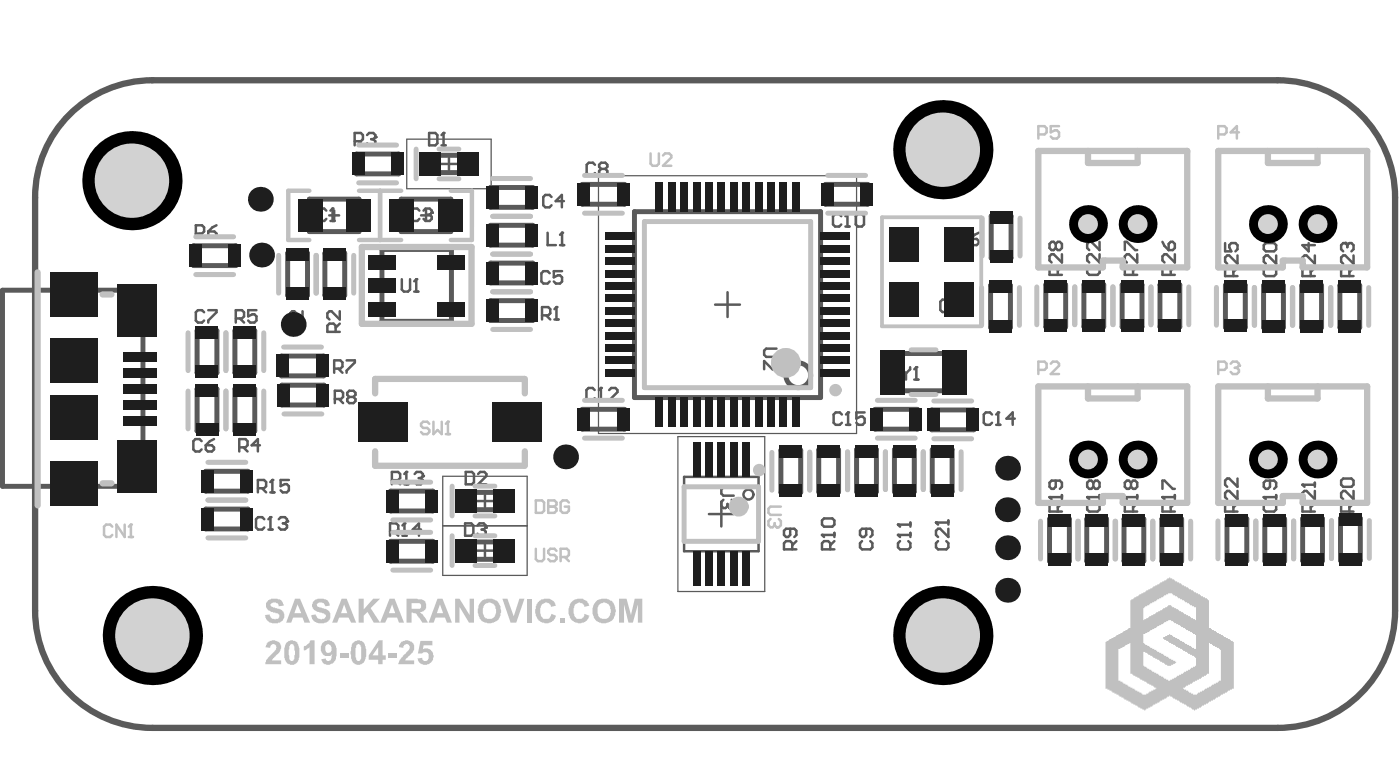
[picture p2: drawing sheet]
<svg xmlns="http://www.w3.org/2000/svg" width="188mm" height="105mm" viewBox="0 0 188 105" stroke-linecap="round" stroke-linejoin="round" font-family="sans-serif">
<g fill="none" stroke="#5a5a5a" stroke-width=".33">
<path d="M59 22h2.3M60.2 20.8v2.3M97.5 39.2v3.3M95.9 40.8h3.3M103.8 48.4l.3 .2v.6l-.3 .3h-.3l-1.1-1.1v1.1M104.1 46.7h-1.4l-.3 .3v.5l.3 .3h1.4M63.8 73.8h2.4M63.8 67.1h2.4M65 66v2.3M65 72.6v2.3M91.7 63.9h10v10h-10zM95 68.9h3.4"/>
<path d="M96.7 67.2v3.3M150.8 66.6h1.6M151.9 68.5v-.8l-.3-.3h-.5l-.3 .3v.8h1.6M152.4 67.4l-.5 .6M152.4 66.3v.6"/>
</g>
<path d="M54.5 18.6h11.3v6.7h-11.3zM80.2 23.5h34.6v34.6h-34.6zM90.9 58.5h11.6v20.8h-11.6zM59.4 63.8h11.3v13.3h-11.3zM59.4 70.5h11.3" fill="none" stroke="#5a5a5a" stroke-width=".17"/>
<g fill="none" stroke="#5a5a5a" stroke-width=".66">
<path d="M.3 38.9h18.9v26.3h-18.9zM26 32.9h5.6v2.7h-5.6zM38.6 33.9h2.6v5.7h-2.6zM41.5 26.7h6.6v4.3h-6.6zM43.6 33.9h2.6v5.7h-2.6zM47.8 20.6h5.6v2.7h-5.6zM51.2 33.4h9.3v9.7h-9.3zM53.8 26.7h6.6v4.3h-6.6zM57.5 20.8h5.3v2.3h-5.3zM58.4 20.8v2.3M65.8 25.1h5.6v2.7h-5.6zM65.8 30.2h5.6v2.6h-5.6z"/>
<path d="M65.8 35.3h5.6v2.6h-5.6zM78.1 24.7h5.6v2.7h-5.6zM85.1 28.4h24.9v24.9h-24.9zM110.7 24.7h5.6v2.7h-5.6zM132.8 38.2h2.7v5.7h-2.7zM132.9 28.9h2.6v5.7h-2.6zM140.2 38.2h2.7v5.6h-2.7zM145.3 38.1h2.7v5.7h-2.7zM150.4 38.2h2.7v5.6h-2.7zM155.5 38.2h2.7v5.6h-2.7zM164.3 38.2h2.6v5.7h-2.6zM169.4 38.2h2.7v5.7h-2.7z"/>
<path d="M174.5 38.2h2.7v5.7h-2.7zM179.6 38.2h2.7v5.7h-2.7zM26.4 52.1h2.7v5.7h-2.7zM26.4 44.3h2.7v5.6h-2.7zM31.5 52.1h2.7v5.7h-2.7zM31.5 44.3h2.7v5.6h-2.7zM37.7 47.7h5.7v2.7h-5.7zM37.8 51.6h5.6v2.7h-5.6zM65.8 40.3h5.6v2.6h-5.6zM78.1 54.8h5.6v2.7h-5.6zM117.3 54.8h5.7v2.7h-5.7zM118.5 47.4h10.6v5h-10.6z"/>
<path d="M124.9 54.9h5.6v2.7h-5.6zM27.6 63.1h5.6v2.7h-5.6zM27.6 68.2h5.6v2.7h-5.6zM52.4 65.8h5.6v2.7h-5.6zM52.4 72.5h5.6v2.7h-5.6zM62.3 66h5.4v2.3h-5.4zM62.3 72.6h5.4v2.3h-5.4zM63.2 66v2.3M63.2 72.6v2.3M104.7 60.3h2.6v5.7h-2.6zM109.8 60.3h2.6v5.6h-2.6zM114.8 60.2h2.7v5.7h-2.7z"/>
<path d="M119.9 60.2h2.7v5.7h-2.7zM125 60.2h2.6v5.7h-2.6zM140.7 69.5h2.7v5.7h-2.7zM145.7 69.5h2.6v5.7h-2.6zM150.7 69.5h2.6v5.7h-2.6zM155.7 69.5h2.7v5.7h-2.7zM164.5 69.5h2.6v5.7h-2.6zM169.6 69.5h2.6v5.7h-2.6zM174.6 69.5h2.7v5.6h-2.7zM179.7 69.5h2.7v5.6h-2.7z"/>
</g>
<circle cx="150.8" cy="66.6" r=".17" fill="#5a5a5a"/>
<path d="M150.8 33.5v-1.1h.3l1.1 1.1h.2M151.9 36.8v-.8l-.3-.3h-.5l-.3 .3v.8h1.6M152.4 34.1v1.1l-1.1-1.1h-.2l-.3 .2v.6l.3 .3M152.4 35.7l-.5 .6M150.8 66.6l.3 .3M151.6 64.7l-.3-.3h-.2l-.3 .3v.5l.3 .3h.2l.3-.3M151.6 64.7l.3-.3h.3l.2 .3v.5l-.2 .3h-.3l-.3-.3M151.6 64.7v.5M155.8 66.6h1.7M156.9 68.5v-.8l-.2-.3h-.6l-.3 .3v.8h1.7M157.5 67.4l-.6 .6M157.5 66.3v.6" fill="none" stroke="#5a5a5a" stroke-width=".33"/>
<circle cx="155.8" cy="66.6" r=".17" fill="#5a5a5a"/>
<g fill="none" stroke="#5a5a5a" stroke-width=".33">
<path d="M155.8 32.4l.3 .6 .6 .5M156.7 32.7l.2-.3h.3l.3 .3v.5l-.3 .3h-.5zM156.9 36.8v-.8l-.2-.3h-.6l-.3 .3v.8h1.7M157.5 34.1v1.1l-1.1-1.1h-.3l-.3 .2v.6l.3 .3M157.5 35.7l-.6 .6M164.2 32.6v1.1h.9l-.3-.6v-.3l.3-.2h.5l.3 .2v.6l-.3 .3M165.3 37v-.8l-.2-.3h-.6l-.3 .3v.8h1.7M165.9 34.2v1.1l-1.1-1.1h-.3l-.3 .3v.6l.3 .2M165.9 35.9l-.6 .5M155.8 66.6l.3 .3M155.8 65.5v-1.1h.3l1.1 1.1h.3M165.3 68.5v-.8l-.2-.3h-.6l-.3 .3v.8h1.7"/>
<path d="M165.9 64.1v1.1l-1.1-1.1h-.3l-.3 .3v.5l.3 .3M165.9 65.8v1.1l-1.1-1.1h-.3l-.3 .3v.5l.3 .3M165.9 67.4l-.6 .6M169.4 66.6h1.7M169.7 67.4l-.3 .3v.6l.3 .2h1.1l.3-.2v-.6l-.3-.3M171.1 66.3v.6"/>
</g>
<circle cx="169.4" cy="66.6" r=".17" fill="#5a5a5a"/>
<path d="M169.4 32.8l.3-.2h1.1l.3 .2v.6l-.3 .3h-1.1l-.3-.3zM169.7 35.9l-.3 .3v.5l.3 .3h1.1l.3-.3v-.5l-.3-.3M171.1 34.2v1.1l-1.1-1.1h-.3l-.3 .3v.6l.3 .2M98.1 67l.3 .2v.6l-.3 .3h-.3M98.4 65.3h-1.4l-.3 .3v.5l.3 .3h1.4M169.4 66.6l.3 .3M170.2 64.4v.8l-.2 .3h-.3l-.3-.3v-.5l.3-.3h1.1l.3 .3v.5l-.3 .3" fill="none" stroke="#5a5a5a" stroke-width=".33"/>
<circle cx="97.8" cy="68.1" r=".17" fill="#5a5a5a"/>
<path d="M97 67l-.3 .2v.6l.3 .3h.3l.2-.3M97.5 67.8l.3 .3M97.5 67.5v.3M110.2 71.7h1.7M111.3 73.6v-.8l-.3-.3h-.5l-.3 .3v.8h1.7M111.9 72.5l-.6 .6M111.9 71.4v.5" fill="none" stroke="#5a5a5a" stroke-width=".33"/>
<circle cx="110.2" cy="71.7" r=".17" fill="#5a5a5a"/>
<g fill="none" stroke="#5a5a5a" stroke-width=".33">
<path d="M26.3 31.3h.8l.3-.3v-.5l-.3-.3h-.8v1.6M26.8 31.3l.6 .5M27.9 31h.8l.3 .3v.3l-.3 .2h-.5l-.3-.2zM29 30.2l-.5 .3-.6 .5M27 59.1l-.2-.3h-.6l-.3 .3v1.1l.3 .3h.6l.2-.3M27.6 59.7h.8l.3 .2v.3l-.3 .3h-.5l-.3-.3zM28.7 58.8l-.6 .3-.5 .6M32.1 59.9h.8l.3-.2v-.6l-.3-.3h-.8v1.7M32.6 59.9l.6 .6M34.8 59.7h-1.1l.9-.9v1.7M52.3 71.2h.8l.3-.2v-.6l-.3-.3h-.8v1.7M52.8 71.2l.6 .6"/>
<path d="M53.9 71.8h.6M54.2 70.1v1.7M110.2 71.7l.3 .2M110.2 69.7l.3-.2h1.1l.3 .2v.6l-.3 .3h-1.1l-.3-.3zM115.6 72.5l-.3 .3v.5l.3 .3h1.1l.2-.3v-.5l-.2-.3M116.1 70.8v.9l-.3 .2h-.2l-.3-.2v-.6l.3-.3h1.1l.2 .3v.6l-.2 .2"/>
</g>
<circle cx="54.2" cy="70.1" r=".17" fill="#5a5a5a"/>
<path d="M52.5 64.3h.9l.2-.2v-.6l-.2-.3h-.9v1.7M53.1 64.3l.5 .6M54.2 64.9h.6M54.2 70.1l-.3 .3M54.5 63.2v1.7M56.4 71h-1.1l.9-.9v1.7" fill="none" stroke="#5a5a5a" stroke-width=".33"/>
<circle cx="54.5" cy="63.2" r=".17" fill="#5a5a5a"/>
<path d="M54.5 63.2l-.3 .3M55.6 63.5l.3-.3h.5l.3 .3v.3" fill="none" stroke="#5a5a5a" stroke-width=".33"/>
<circle cx="56.7" cy="63.8" r=".17" fill="#5a5a5a"/>
<path d="M53.9 37.4v1.4l.2 .3h.6l.3-.3v-1.4M55.5 39.1h.6M55.8 37.4v1.7M56.1 64.1h.3M56.4 64.1l.3 .2v.3l-.3 .3h-.5l-.3-.3M56.7 63.8l-.3 .3" fill="none" stroke="#5a5a5a" stroke-width=".33"/>
<circle cx="55.8" cy="37.4" r=".17" fill="#5a5a5a"/>
<path d="M57.5 17.8h.9l.2 .3v1.1l-.2 .3h-.9zM59.2 19.5h.5M59.5 17.8v1.7M55.8 37.4l-.3 .3" fill="none" stroke="#5a5a5a" stroke-width=".33"/>
<circle cx="59.5" cy="17.8" r=".17" fill="#5a5a5a"/>
<path d="M59.5 17.8l-.3 .3M79.7 52.3l-.3-.3h-.5l-.3 .3v1.1l.3 .2h.5l.3-.2M80.3 53.6h.5M80.6 52v1.6" fill="none" stroke="#5a5a5a" stroke-width=".33"/>
<circle cx="80.6" cy="52" r=".17" fill="#5a5a5a"/>
<path d="M112.8 29l-.3-.3h-.6l-.2 .3v1.1l.2 .3h.6l.3-.3M113.3 30.4h.6M113.6 28.7v1.7M80.6 52l-.3 .3M81.7 52.3l.2-.3h.6l.3 .3v.2l-1.1 1.1h1.1" fill="none" stroke="#5a5a5a" stroke-width=".33"/>
<circle cx="113.6" cy="28.7" r=".17" fill="#5a5a5a"/>
<g fill="none" stroke="#5a5a5a" stroke-width=".33">
<path d="M56.2 28.2l-.3-.3h-.5l-.3 .3v1.1l.3 .3h.5l.3-.3M56.8 28.2l.3-.3h.5l.3 .3v.3M113.6 28.7l-.3 .3M114.7 29l.3-.3h.5l.3 .3v1.1l-.3 .3h-.5l-.3-.3zM27.4 41.8l-.3-.2h-.6l-.2 .2v1.1l.2 .3h.6l.3-.3M27.9 41.6h1.1v.2l-1.1 1.1v.3M31.6 42.7h.8l.3-.3v-.6l-.3-.2h-.8v1.6M32.2 42.7l.5 .5M34.4 41.6h-1.1v.8l.5-.3h.3l.3 .3v.5l-.3 .3h-.6l-.2-.3M39.2 43.4l-.3 .2v.6l.3 .3h1.1l.3-.3v-.6l-.3-.2M40.6 41.7v1.1l-1.2-1.1h-.2l-.3 .3v.5l.3 .3M45 44.5v-.9l-.3-.2h-.5l-.3 .2v.9h1.6"/>
<path d="M45.5 41.7v1.1l-1.1-1.1h-.2l-.3 .3v.5l.3 .3M45.5 43.4l-.5 .5"/>
</g>
<circle cx="57.9" cy="28.5" r=".17" fill="#5a5a5a"/>
<path d="M57.3 28.8h.3M57.6 28.8l.3 .3v.2l-.3 .3h-.5l-.3-.3M57.9 28.5l-.3 .3M79.8 22.1l-.3-.3h-.6l-.3 .3v1.1l.3 .3h.6l.3-.3M80.6 22.6l-.3-.2v-.3l.3-.3h.5l.3 .3v.3l-.3 .2M80.6 22.6l-.3 .3v.3l.3 .3h.5l.3-.3v-.3l-.3-.3M80.6 22.6h.5M112.9 55.5l-.3-.2h-.6l-.2 .2v1.1l.2 .3h.6l.3-.3M113.4 56.9h.6M113.7 55.3v1.6" fill="none" stroke="#5a5a5a" stroke-width=".33"/>
<circle cx="113.7" cy="55.3" r=".17" fill="#5a5a5a"/>
<path d="M113.7 55.3l-.3 .2M115.9 55.3h-1.1v.8l.6-.3h.2l.3 .3v.5l-.3 .3h-.5l-.3-.3M140.7 66.6h1.7M141.8 68.5v-.8l-.3-.3h-.5l-.3 .3v.8h1.7M142.4 67.4l-.6 .6M142.4 66.3v.6" fill="none" stroke="#5a5a5a" stroke-width=".33"/>
<circle cx="140.7" cy="66.6" r=".17" fill="#5a5a5a"/>
<path d="M140.7 66.6l.3 .3M141.5 64.4v.8l-.3 .3h-.2l-.3-.3v-.5l.3-.3h1.1l.3 .3v.5l-.3 .3M145.7 66.6h1.7M146 67.4l-.3 .3v.6l.3 .2h1.1l.3-.2v-.6l-.3-.3M147.4 66.3v.6" fill="none" stroke="#5a5a5a" stroke-width=".33"/>
<circle cx="145.7" cy="66.6" r=".17" fill="#5a5a5a"/>
<path d="M133 55.5l-.3-.2h-.5l-.3 .2v1.1l.3 .3h.5l.3-.3M133.5 56.9h.6M133.8 55.3v1.6M145.7 66.6l.3 .3M146.6 64.7l-.3-.3h-.3l-.3 .3v.5l.3 .3h.3l.3-.3M146.6 64.7l.2-.3h.3l.3 .3v.5l-.3 .3h-.3l-.2-.3M146.6 64.7v.5" fill="none" stroke="#5a5a5a" stroke-width=".33"/>
<circle cx="133.8" cy="55.3" r=".17" fill="#5a5a5a"/>
<g fill="none" stroke="#5a5a5a" stroke-width=".33">
<path d="M141.5 32.7l-.3-.3h-.2l-.3 .3v.5l.3 .3h.2l.3-.3M141.5 32.7l.3-.3h.3l.3 .3v.5l-.3 .3h-.3l-.3-.3M141.5 32.7v.5M141.8 36.8v-.8l-.3-.3h-.5l-.3 .3v.8h1.7M142.4 34.1v1.1l-1.2-1.1h-.2l-.3 .2v.6l.3 .3M142.4 35.7l-.6 .6M146 35.7l-.3 .3v.6l.3 .2h1.1l.3-.2v-.6l-.3-.3M147.4 34.1v1.1l-1.1-1.1h-.3l-.3 .2v.6l.3 .3M147.4 32.4v1.1l-1.1-1.1h-.3l-.3 .3v.5l.3 .3M133.8 55.3l-.3 .2M136 56.1h-1.1l.9-.8v1.6M174.6 64.9h1.7"/>
<path d="M175.7 68.5v-.8l-.3-.3h-.5l-.3 .3v.8h1.7M176.3 65.8v1.1l-1.1-1.1h-.3l-.3 .3v.5l.3 .3M176.3 67.4l-.6 .6M176.3 64.7v.5"/>
</g>
<circle cx="174.6" cy="64.9" r=".17" fill="#5a5a5a"/>
<g fill="none" stroke="#5a5a5a" stroke-width=".33">
<path d="M175.4 32.6v1.1l-.8-.9h1.7M175.7 37v-.8l-.3-.3h-.5l-.3 .3v.8h1.7M176.3 34.2v1.1l-1.1-1.1h-.3l-.3 .3v.6l.3 .2M176.3 35.9l-.6 .5M180.3 32.6h-.2l-.3 .2v.6l.3 .3M180.9 37v-.8l-.3-.3h-.5l-.3 .3v.8h1.6M181.4 34.2v1.1l-1.1-1.1h-.2l-.3 .3v.6l.3 .2M181.4 35.9l-.5 .5M174.6 64.9l.3 .3M179.8 64.4l.3-.3h1.1l.2 .3v.5l-.2 .3h-1.1l-.3-.3zM180.9 68.5v-.8l-.3-.3h-.5l-.3 .3v.8h1.6M181.4 65.8v1.1l-1.1-1.1h-.2l-.3 .3v.5l.3 .3"/>
<path d="M181.4 67.4l-.5 .6"/>
</g>
<circle cx="180.3" cy="32.6" r=".17" fill="#5a5a5a"/>
<path d="M180.3 32.6l.3 .2M180.6 32.8v.3M180.6 32.8l.3-.2h.3l.2 .2v.6l-.2 .3M105.9 70.8v.9l-.2 .2h-.3l-.3-.2v-.6l.3-.3h1.1l.3 .3v.6l-.3 .2M106.2 73.6v-.8l-.3-.3h-.5l-.3 .3v.8h1.7M106.8 72.5l-.6 .6M120.4 71.7h1.6M120.7 72.5l-.3 .3v.5l.3 .3h1.1l.2-.3v-.5l-.2-.3M122 71.4v.5" fill="none" stroke="#5a5a5a" stroke-width=".33"/>
<circle cx="120.4" cy="71.7" r=".17" fill="#5a5a5a"/>
<path d="M120.4 71.7l.3 .2M120.4 70.3h1.6M122 70v.6" fill="none" stroke="#5a5a5a" stroke-width=".33"/>
<circle cx="120.4" cy="70.3" r=".17" fill="#5a5a5a"/>
<path d="M120.4 70.3l.3 .3M125.5 70h1.6M125.8 72.5l-.3 .3v.5l.3 .3h1.1l.2-.3v-.5l-.2-.3M127.1 70.8v1.1l-1.1-1.1h-.2l-.3 .3v.6l.3 .2M127.1 69.7v.6" fill="none" stroke="#5a5a5a" stroke-width=".33"/>
<circle cx="125.5" cy="70" r=".17" fill="#5a5a5a"/>
<path d="M8 49.3l-.3-.3h-.5l-.3 .3v1.1l.3 .3h.5l.3-.3M9.6 49v1.7l-1.1-1.7v1.7M10.2 50.7h.6M10.5 49v1.7M125.5 70l.3 .3" fill="none" stroke="#5a5a5a" stroke-width=".33"/>
<circle cx="10.5" cy="49" r=".17" fill="#5a5a5a"/>
<path d="M10.5 49l-.3 .3M62.3 70.1h.9l.3 .3v1.1l-.3 .3h-.9zM64 70.4l.3-.3h.5l.3 .3v.3" fill="none" stroke="#5a5a5a" stroke-width=".33"/>
<circle cx="65.1" cy="70.7" r=".17" fill="#5a5a5a"/>
<g fill="none" stroke="#5a5a5a" stroke-width=".33">
<path d="M44.9 53.5h.8l.3-.3v-.6l-.3-.2h-.8v1.6M45.4 53.5l.6 .5M46.8 53.2l-.3-.3v-.3l.3-.2h.6l.3 .2v.3l-.3 .3M46.8 53.2l-.3 .3v.2l.3 .3h.6l.3-.3v-.2l-.3-.3M46.8 53.2h.6M120.9 49.2v.3l.6 .5M121.5 50v.9M122 49.2v.3l-.5 .5M122.6 50.9h.5M122.8 49.2v1.7M62.4 63.2h.9l.2 .3v1.1l-.2 .3h-.9zM64.1 63.5l.3-.3h.5l.3 .3v.3l-1.1 1.1h1.1"/>
<path d="M64.6 71h.2M64.8 71l.3 .2v.3l-.3 .3h-.5l-.3-.3M65.1 70.7l-.3 .3"/>
</g>
<circle cx="122.8" cy="49.2" r=".17" fill="#5a5a5a"/>
<path d="M73.4 31.2v1.6h1.1M73.7 36.6l-.3-.3h-.5l-.3 .3v1.1l.3 .3h.5l.3-.3M75.1 32.8h.5M75.3 36.3h-1.1v.9l.6-.3h.3l.2 .3v.5l-.2 .3h-.6l-.3-.3M75.3 31.2v1.6M122.8 49.2l-.2 .3" fill="none" stroke="#5a5a5a" stroke-width=".33"/>
<circle cx="75.3" cy="31.2" r=".17" fill="#5a5a5a"/>
<path d="M47.5 18.9h.9l.3-.3v-.5l-.3-.3h-.9v1.7M48.1 18.9l.6 .6M49.2 18.1l.3-.3h.5l.3 .3v.3M75.3 31.2l-.2 .3" fill="none" stroke="#5a5a5a" stroke-width=".33"/>
<circle cx="50.3" cy="18.4" r=".17" fill="#5a5a5a"/>
<path d="M49.8 18.6h.2M50 18.6l.3 .3v.3l-.3 .3h-.5l-.3-.3M50.3 18.4l-.3 .2M44.8 49.4h.8l.3-.3v-.5l-.3-.3h-.8v1.6M45.4 49.4l.5 .5M46.5 48.3h1.1v.3l-1.1 1.1v.2M72.7 42.3h.8l.3-.3v-.6l-.3-.3h-.8v1.7M73.2 42.3l.6 .5M74.3 42.8h.6M74.6 41.1v1.7" fill="none" stroke="#5a5a5a" stroke-width=".33"/>
<circle cx="74.6" cy="41.1" r=".17" fill="#5a5a5a"/>
<path d="M43.7 28.2l-.2-.3h-.6l-.3 .3v1.1l.3 .3h.6l.2-.3M44.3 29.6h.6M44.6 27.9v1.7M73.9 26.4l-.2-.3h-.6l-.3 .3v1.1l.3 .3h.6l.2-.3M75.6 26.9h-1.1l.8-.8v1.7M74.6 41.1l-.3 .3" fill="none" stroke="#5a5a5a" stroke-width=".33"/>
<circle cx="44.6" cy="27.9" r=".17" fill="#5a5a5a"/>
<path d="M44.6 27.9l-.3 .3M127.2 40.4l-.3-.3h-.6l-.2 .3v1.1l.2 .3h.6l.3-.3M127.7 41.8h.6M128 40.1v1.7" fill="none" stroke="#5a5a5a" stroke-width=".33"/>
<circle cx="128" cy="40.1" r=".17" fill="#5a5a5a"/>
<path d="M128 40.1l-.3 .3M129.1 40.1h1.1v.3l-1.1 1.1v.3M35.4 69.6l-.2-.3h-.6l-.3 .3v1.1l.3 .3h.6l.2-.3M36 71h.5M36.3 69.3v1.7" fill="none" stroke="#5a5a5a" stroke-width=".33"/>
<circle cx="36.3" cy="69.3" r=".17" fill="#5a5a5a"/>
<path d="M36.3 69.3l-.3 .3M37.4 69.6l.2-.3h.6l.3 .3v.2" fill="none" stroke="#5a5a5a" stroke-width=".33"/>
<circle cx="38.5" cy="69.8" r=".17" fill="#5a5a5a"/>
<path d="M34.6 65.4h.8l.3-.3v-.5l-.3-.3h-.8v1.7M35.1 65.4l.6 .6M36.2 66h.6M36.5 64.3v1.7M37.9 70.1h.3M38.2 70.1l.3 .3v.3l-.3 .3h-.6l-.2-.3M38.5 69.8l-.3 .3" fill="none" stroke="#5a5a5a" stroke-width=".33"/>
<circle cx="36.5" cy="64.3" r=".17" fill="#5a5a5a"/>
<path d="M128.2 31.5l-.3-.3h-.6l-.2 .3v1.1l.2 .2h.6l.3-.2M128.7 32.8h.6M129 31.2v1.6M36.5 64.3l-.3 .3M38.7 64.3h-1.1v.8l.6-.2h.2l.3 .2v.6l-.3 .3h-.5l-.3-.3" fill="none" stroke="#5a5a5a" stroke-width=".33"/>
<circle cx="129" cy="31.2" r=".17" fill="#5a5a5a"/>
<g fill="none" stroke="#5a5a5a" stroke-width=".33">
<path d="M44.1 28.9h1.4M44.8 28.2v1.3M56.4 28.9h1.4M57.1 28.2v1.3M129 31.2l-.3 .3M130.1 32h.8l.3 .3v.3l-.3 .2h-.5l-.3-.2zM131.2 31.2l-.5 .3-.6 .5"/>
<circle cx="100.3" cy="66.3" r=".66"/>
</g>
<circle cx="107" cy="50.3" r="1.66" fill="none" stroke="#5a5a5a" stroke-width=".66"/>
<path d="M9.3 15.4a15.7 15.7 0 0 1 11.1-4.6h150.9a15.7 15.7 0 0 1 15.7 15.6v55.4a15.7 15.7 0 0 1-15.7 15.7h-150.9a15.7 15.7 0 0 1-15.7-15.7v-55.4a15.6 15.6 0 0 1 4.6-11z" fill="none" stroke="#5a5a5a" stroke-width=".84"/>
<path d="M151.5 80.4h.2v-.1h.2l.2-.3h.2v-.1h.3l.1-.3h.3v-.1h.3v-.1h.2l.2-.3h.2v-.1h.3v-.2h.3l.1-.2 .5-.2v-.1h.3l.1-.3 .6-.1v-.1h.2l.2-.3h.2v-.1h.2v.1h.2v.1h.3l.1 .3h.3v.1l.5 .2 .2 .2h.2v.2l.6 .1 .1 .3 .5 .1 .2 .3h.2v.1h.3v.1h.3l.1 .3h.3v.1l.5 .2 .1 .2h.2v3.7h.2l.2 .3 .5 .1 .1 .3 .6 .1v.2h.2l.2 .2 .5 .2v.1h.3l.1 .3h.3v.1h.1v6.3l-.5 .1v.1h-.3l-.1 .3-.6 .1v.2h-.2l-.2 .2-.5 .2-.1 .2h-.3v.2h-.3v.1h-.2l-.2 .3h-.2v.1h-.3v.1h-.3l-.1 .3h-.3v.1h-.2v.2h-.3v.1h-.1v-.1h-.3v-.2h-.1v-.1h-.3v-.1h-.3l-.1-.3h-.3v-.1h-.2v-.2h-.3l-.1-.2h-.3v-.2l-.5-.1v-.1h-.2v-.2h-.2v-.1h-.2v.1h-.2l-.2 .3h-.2v.1h-.3v.2h-.3l-.1 .2h-.3v.2l-.5 .1-.1 .3h-.3v.1h-.3v.1h-.2v.2l-.3 .1v-.1h-.3v-.2h-.2v-.1h-.3l-.1-.3h-.3v-.1h-.3v-.1h-.2l-.2-.3-.5-.1v-.2h-.3l-.1-.2-.5-.2-.2-.2h-.2v-.2h-.3v-.1h-.3l-.1-.3-.5-.1v-.1h-.3v-6.3h.1v-.1h.3l.1-.3h.3v-.1h.3v-.2h.2l.2-.2 .5-.2v-.1h.3l.1-.3 .5-.1 .2-.3h.2zM153.3 81.5v1.6h.1v-.1h.3v-.2h.2l.2-.2h.2v-.2l.6-.1 .1-.3h.3v-.1l.5-.1 .1-.3 .6-.1 .1-.3h.4l.1 .3 .6 .1v.1h.2l.2 .3 .5 .1 .1 .3 .6 .1v.2h.2l.2 .2h.2v.2h.3v.1h.1v-1.7h-.2v-.2h-.3v-.1h-.3l-.1-.3-.5-.1-.2-.3h-.2v-.1h-.3v-.1h-.3l-.1-.3-.5-.1-.2-.3h-.5v.1h-.3v.2h-.2l-.2 .2h-.2v.2h-.3v.1h-.3l-.1 .3-.5 .1v.1h-.3l-.1 .3h-.3v.1h-.3v.2zM153.3 84.9v1.2l.2 .2v.1l.6 .1 .1 .3h.3v.1l.5 .2 .1 .2 .6 .2v.1h.2l.2 .3h.2v.1h.3l.1 .3h.3v.1h.3v.1h.2v.2h.2l-.2 .2h-.2v.2h-.3v.1h-.5v-.1h-.3l-.1-.3-.6-.1-.1-.3h-.3v-.1l-.5-.2-.1-.2-.6-.2-.1-.2-.5-.2v1.9h.1v.1h.3l.1 .3 .5 .1 .2 .3h.2v.1h.3v.2h.3l.1 .2 .5 .2 .2 .2h.2v.2h.3v.1h.3v-.1h.2v-.2h.3v-.1h.3l.1-.3h.3v-.1h.2v-.1h.3l.1-.3 .6-.1v-.2h.2l.2-.2h.2v-.2h.3v-.1h.1v-1.1h-.1l-.1-.2-.6-.2v-.1h-.2l-.2-.3-.5-.1-.1-.3-.6-.1v-.1h-.2l-.2-.3h-.2v-.1l-.6-.2-.1-.2h-.3v-.2h-.2v-.1h-.2v-.3h.3v-.1h.3v-.1h.2v-.2h.2v.2h.2v.1h.2v.1l.5 .2v.1h.3l.1 .3h.3v.1h.2l.2 .3 .5 .1v.1h.3l.1 .3h.3v.1h.2v-1.8h-.1v-.2h-.3l-.1-.2h-.3v-.2l-.5-.1-.1-.3-.6-.1-.1-.3h-.3v-.1h-.2v-.1h-.3l-.1-.3h-.3v-.1h-.4v.1h-.3v.1h-.2l-.2 .3h-.2v.1h-.3v.2h-.3l-.1 .2-.5 .2v.1h-.3l-.1 .3-.6 .1v.1zM162.1 86.1v4.2h-.3l-.1 .2-.6 .2-.1 .2-.5 .2v.1h-.3v.1h-.3l-.1 .3h-.3v.1h-.2v.2h-.3l-.1 .2h-.3l.1 .3 .6 .1 .1 .3 .5 .1v.2h.6l.1-.3h.3v-.1l.5-.2 .1-.2 .6-.2v-.1h.2l.2-.3 .5-.1v-.1h.3l.1-.3h.3v-4.1h-.2l-.1-.3h-.3v-.1h-.2v-.2h-.3l-.1-.2h-.3v-.2zM149.9 86.9v4.3h.3v.1h.3l.1 .3 .5 .1 .2 .3 .5 .1v.2h.3l.1 .2 .5 .2v.1h.3l.1 .3h.6v-.2h.2l.2-.2h.2v-.2h.3v-.1h.3l.1-.3h-.3l-.1-.2h-.3v-.2l-.5-.1-.1-.3h-.3v-.1l-.5-.1-.2-.3h-.2v-.1h-.3v-.2h-.3l-.1-.2h-.3v-4.2h-.1v.2h-.3v.1h-.2l-.2 .3h-.2v.1z" fill="#c0c0c0"/>
<g fill="none" stroke="#c0c0c0" stroke-width=".84">
<path d="M5 36.5v31.2M13.8 39.5h1.1M48.5 33.1h14.7v10.3h-14.7zM145.9 20.2v1.6h6.6v-1.6M148.2 34.9h.1M159.1 35.8h-8.6v-.9h-2.7v.9h-8.6v-15.6h20v15.6M170 20.2v1.6h6.6v-1.6M172.3 34.9h.1M183.3 35.8h-8.7v-.9h-2.6v.9h-8.7v-15.6h20v15.6M70.2 50.8h-19.9v1.9M70.4 50.8v1.9M145.9 51.8v1.6h6.6v-1.6"/>
<path d="M170 51.8v1.6h6.6v-1.6M13.8 64.8h1.1M50.3 60.5v1.9h19.9M70.4 60.5v1.9M148.2 66.5h.1M159.1 67.4h-8.6v-.9h-2.7v.9h-8.6v-15.6h20v15.6M172.3 66.5h.1M183.3 67.4h-8.7v-.9h-2.6v.9h-8.7v-15.6h20v15.6"/>
</g>
<g fill="none" stroke="#c0c0c0" stroke-width=".68">
<path d="M48.1 19.4h5.1M26.2 36.8h5.1M26.2 31.7h5.1M37.4 34.2v5.1M42.3 34.2v5.1M42.4 34.2v5.1M47.4 34.2v5.1M48.1 24.5h5.1M66.1 39.1h5M66.1 29h5M66.1 34h5M66.1 23.9h5"/>
<path d="M78.4 23.5h5M78.4 28.6h5M111 23.5h5M111 28.6h5M131.6 38.5v5.1M131.7 29.2v5.1M136.7 38.5v5.1M136.7 29.2v5.1M139 38.4v5.1M144.1 38.4v5.1M149.2 38.4v5.1M154.3 38.4v5.1"/>
<path d="M159.4 38.4v5.1M163.1 38.5v5.1M168.1 38.5v5.1M168.2 38.5v5.1M173.3 38.5v5.1M178.4 38.5v5.1M183.5 38.5v5.1M25.2 44.6v5.1M25.2 52.4v5.1M30.3 44.6v5.1M30.3 52.4v5.1M35.4 44.6v5.1"/>
<path d="M35.4 52.4v5.1M38 46.5h5.1M38.1 55.5h5M66.1 44.1h5M78.4 58.7h5M78.4 53.6h5M117.6 58.7h5.1M117.6 53.6h5.1M125.2 58.8h5.1M125.2 53.7h5.1M27.9 72.1h5M27.9 67h5"/>
<path d="M27.9 61.9h5M52.7 76.4h5M52.7 69.7h5M52.7 71.3h5M52.7 64.6h5M103.5 60.6v5.1M108.6 60.6l-.1 5.1M113.6 60.5v5.1M118.7 60.5v5.1M123.8 60.5v5.1M128.8 60.5v5.1M139.5 69.8v5.1"/>
<path d="M144.5 69.8v5.1M144.6 69.8v5.1M149.5 69.8v5.1M154.5 69.8v5.1M159.6 69.8v5.1M163.3 69.8v5.1M168.3 69.8v5.1M173.4 69.8v5.1M178.5 69.7v5.1M183.6 69.7v5.1"/>
</g>
<path d="M41.5 25.6h-2.9v6.6h2.9M48.1 32.2h5.7M48.1 25.6h5.7M51 25.6l-.1 6.6M60.4 25.6h2.9v6.6h-2.9" fill="none" stroke="#c0c0c0" stroke-width=".59"/>
<g fill="none" stroke="#c0c0c0" stroke-width=".66">
<path d="M55.8 20v4M58.9 20h2.6M58.9 24h2.6M86.4 29.7h22.3v22.2h-22.3zM122.1 52.9h3.4M122.1 46.9h3.4M60.6 65.1v4M60.6 71.8v4M63.7 69.1h2.6M63.7 71.8h2.6M63.7 65.1h2.6M63.7 75.8h2.6"/>
<path d="M91.7 65.2h10v7.3h-10z"/>
</g>
<path d="M118.2 29.1h13.3v14.6h-13.3z" fill="none" stroke="#c0c0c0" stroke-width=".51"/>
<path d="M15.1 70.6l-.3-.3h-.6l-.3 .3v1.1l.3 .2h.6l.3-.2M16.7 70.3v1.6l-1.1-1.6v1.6M17.3 71.9h.5M17.5 70.3v1.6" fill="none" stroke="#c0c0c0" stroke-width=".33"/>
<circle cx="17.5" cy="70.3" r=".17" fill="#c0c0c0"/>
<path d="M163.3 18h.8l.3-.3v-.5l-.3-.3h-.8v1.7M166.1 17.7h-1.1l.8-.8v1.7M87.2 20.6v1.3l.3 .3h.5l.3-.3v-1.3M88.9 20.8l.3-.2h.5l.3 .2v.3l-1.1 1.1h1.1M17.5 70.3l-.2 .3M104.4 69.5l.3 .3v.6l-.3 .2h-.3M104.7 67.9h-1.4l-.3 .3v.5l.3 .3h1.4" fill="none" stroke="#c0c0c0" stroke-width=".33"/>
<circle cx="104.1" cy="70.6" r=".17" fill="#c0c0c0"/>
<path d="M163.3 49.6h.8l.3-.3v-.6l-.3-.2h-.8v1.6M165 48.7l.3-.2h.5l.3 .2v.3M103.3 69.5l-.3 .3v.6l.3 .2h.3l.2-.2M103.8 70.4l.3 .2M103.8 70.1v.3" fill="none" stroke="#c0c0c0" stroke-width=".33"/>
<circle cx="166.1" cy="49" r=".17" fill="#c0c0c0"/>
<path d="M57.6 56.8l-.3-.3h-.6l-.3 .3v.3l.3 .2h.6l.3 .3v.3l-.3 .3h-.6l-.3-.3M58.1 56.5v1.7l.6-.6 .5 .6v-1.7M59.8 58.2h.5M60 56.5v1.7M165.5 49.3h.3M165.8 49.3l.3 .3v.2l-.3 .3h-.5l-.3-.3M166.1 49l-.3 .3" fill="none" stroke="#c0c0c0" stroke-width=".33"/>
<circle cx="60" cy="56.5" r=".17" fill="#c0c0c0"/>
<path d="M139.2 18h.8l.3-.3v-.5l-.3-.3h-.8v1.7M142 16.9h-1.1v.8l.5-.2h.3l.3 .2v.6l-.3 .3h-.6l-.2-.3M60 56.5l-.2 .3M139.2 49.6h.8l.3-.3v-.6l-.3-.2h-.8v1.6M140.9 48.7l.2-.2h.6l.3 .2v.3l-1.1 1.1h1.1M71.8 67.1h.9l.2 .2v1.1l-.2 .3h-.9zM71.8 73.5v1.4l.3 .3h.6l.2-.3v-1.4M73.5 67.1v1.6h.8l.3-.3v-.2l-.3-.3h-.8M74.6 73.8l-.3-.3h-.5l-.3 .3v.3l.3 .3h.5l.3 .2v.3l-.3 .3h-.5l-.3-.3M75.2 74.6h.8l.3-.2v-.6l-.3-.3h-.8v1.7M75.7 74.6l.6 .6" fill="none" stroke="#c0c0c0" stroke-width=".33"/>
<circle cx="73.5" cy="67.9" r=".17" fill="#c0c0c0"/>
<path d="M73.5 67.1h.8l.3 .2v.3l-.3 .3h-.8M76.3 67.3l-.3-.2h-.6l-.2 .2v1.1l.2 .3h.6l.3-.3v-.5h-.6" fill="none" stroke="#c0c0c0" stroke-width=".33"/>
<g fill="#c0c0c0">
<path d="M35.7 86.2h.1a1.02 1.02 0 0 1 1.1-.4 1.02 1.02 0 0 1 .8 .9 1.7 1.7 0 0 1-.8 1.2l-.5 .6h1.3v.5h-2.2h.1v-.3a4.4 4.4 0 0 1 1.2-1.5v-.1a.43 .43 0 0 0 .2-.6h-.1a.37 .37 0 0 0-.4-.2 .37 .37 0 0 0-.2 .3l-.1 .2-.6-.1z"/>
<path d="M40.7 86.6l.6-.3 .4-.5h.5v3.2h-.7v-2.3l-.4 .4h-.4z"/>
<path d="M45.6 87.6h1.2v.5h-1.2z"/>
<path d="M52.1 87.6h1.1v.5h-1.1z"/>
<path d="M53.7 86a1.27 1.27 0 0 1 1.6 0 1.14 1.14 0 0 1-.2 1.6l-.7 .6-.1 .3h1.2v.5h-2.1l.2-.6 .7-.8a.99 .99 0 0 0 .5-1.2 .37 .37 0 0 0-.6 .1h-.1v.3l-.6-.1v-.2z"/>
<path d="M56.4 85.9h1.6v.6h-1.2l-.1 .5a.97 .97 0 0 1 1.4 .6 1.09 1.09 0 0 1-.8 1.4 .98 .98 0 0 1-1.4-.8l.6-.1 .1 .1a.35 .35 0 0 0 .5 .4 .73 .73 0 0 0 .1-1.2h-.4l-.2 .2h-.6z"/>
<path d="M35.7 80.6a1.51 1.51 0 0 1 1.4-.4 1.04 1.04 0 0 1 .9 .9l-.7 .1v-.1a.58 .58 0 0 0-.5-.4 .58 .58 0 0 0-.5 .4l.1 .2h.2v.1l.6 .1v.1a.93 .93 0 0 1 .9 .9 .93 .93 0 0 1-.8 .9v.1h-.2a1.26 1.26 0 0 1-1.5-.9l-.1-.2 .7-.1a.58 .58 0 0 0 .6 .6v.1l.1-.1a.34 .34 0 0 0 .4 0 .34 .34 0 0 0 .1-.3l.1-.1h-.1a.35 .35 0 0 0-.5-.3v-.1h-.2a1.4 1.4 0 0 1-1-.8z"/>
<path d="M42 80.6a1.69 1.69 0 0 1 2 0l.2 .3v.2l-.6 .1a.61 .61 0 0 0-.5-.5 .61 .61 0 0 0-.6 .3l-.1 .1h.1l.1 .2 .8 .3a.97 .97 0 0 1 .8 1.4 .65 .65 0 0 1-.7 .4 1.21 1.21 0 0 1-1.8-1l.6-.1v.2h.1a.43 .43 0 0 0 .5 .4l.1 .1 .2-.1a.39 .39 0 0 0 .4-.1 .39 .39 0 0 0 0-.5l-.3-.1a1.95 1.95 0 0 1-1.4-.7l-.1-.5z"/>
<path d="M48.1 80.2h.7v1.5l1.2-1.5h1l-1.3 1.3 1.3 1.9h-.9l-.8-1.4-.5 .5v.9h-.7z"/>
<path d="M61 80.2h.6l1.4 2.2v-2.2h.5v3.2h-.6l-1.3-2.1v2.1h-.6z"/>
<path d="M67.3 80.2h.7l.9 2.4 .7-2.4h.7l-1.1 3.2h-.8z"/>
<path d="M70.6 80.2h.6v3.2h-.6z"/>
<path d="M72.1 80.7a1.53 1.53 0 0 1 2.3 0l.1 .4-.6 .2v-.1a.66 .66 0 0 0-.6-.5 .66 .66 0 0 0-.7 .4 1.53 1.53 0 0 0 .2 1.8h.4a.57 .57 0 0 0 .7-.5v-.2l.6 .3a1.41 1.41 0 0 1-1.3 1 1.41 1.41 0 0 1-1.4-1l-.1-.3v-.5l.1-.1a.98 .98 0 0 1 .3-.9z"/>
<path d="M75.1 82.8h.6v.6h-.6z"/>
<path d="M76.5 80.8a1.44 1.44 0 0 1 2.5 .3l-.7 .2a.43 .43 0 0 0-.4-.5 .52 .52 0 0 0-.7 .1l-.1 .1a1.27 1.27 0 0 0-.1 1.3v.2a.73 .73 0 0 0 1.1 .3l.2-.3v-.3l.7 .3a1.33 1.33 0 0 1-1.3 1 1.63 1.63 0 0 1-1.4-2.3z"/>
<path d="M83 80.2h1l.6 2.2 .5-2.2h1v3.2h-.6v-2.4l-.7 2.4h-.6l-.5-2.4v2.4h-.7z"/>
<path d="M38.4 86.1l.3-.2 .3-.1a1.14 1.14 0 0 1 1.1 1.1 3.6 3.6 0 0 1-.2 1.8l-.1 .1a.92 .92 0 0 1-1.5-.3 1.6 1.6 0 0 1-.2-1.2v-.5zM38.9 86.4l-.1 .5a2.64 2.64 0 0 0 .1 1.6 .38 .38 0 0 0 .4 0 .38 .38 0 0 0 .2-.4v-.4v-.9a.43 .43 0 0 0-.5-.5z"/>
<path d="M43.2 86.2a1.1 1.1 0 0 1 1.2-.3 1.1 1.1 0 0 1 .7 1.1 2.03 2.03 0 0 1-.4 1.7l-.1 .1a.9 .9 0 0 1-1.5-.4v-.1l.6-.1v.2a.46 .46 0 0 0 .5 .1 .46 .46 0 0 0 .2-.5l.1-.4a.84 .84 0 0 1-1.4-.3l-.1-.1v-.6zM43.7 86.5l-.1 .5a.43 .43 0 0 0 .4 .5h.2a.67 .67 0 0 0 .2-.7 .67 .67 0 0 0-.5-.5z"/>
<path d="M47.2 86.2a1.32 1.32 0 0 1 1.3-.3l.3 .1a3 3 0 0 1 0 2.8h-.1a.97 .97 0 0 1-1.1 .2 .97 .97 0 0 1-.5-.9l-.1-.8zM47.7 86.5v.6a1.95 1.95 0 0 0 .2 1.5 .49 .49 0 0 0 .5-.7v-.3a1.44 1.44 0 0 0-.2-1.3z"/>
<path d="M50.8 85.8h.5v2h.4v.6h-.4v.6h-.6v-.6h-1.3v-.6zM50.7 86.7l-.8 1.1h.8z"/>
<path d="M39.5 80.2h.7l1.4 3.2h-.8l-.2-.7h-1.3l-.3 .7h-.6zM39.9 81l-.4 1.2h.9z"/>
<path d="M45.8 80.2h.7l1.2 3.2h-.6l-.4-.7h-1.2l-.3 .7h-.7zM46.1 81l-.4 1.2h.9z"/>
<path d="M52.2 80.2h.7l1.3 3.2h-.7l-.3-.7h-1.2l-.4 .7h-.6zM52.6 81l-.5 1.2h.9z"/>
<path d="M54.5 80.2h1.4l.1 .1a.86 .86 0 0 1 1 .4 .86 .86 0 0 1-.2 1.1v.1l-.5 .2 .4 .2 .7 1.1h-.8l-.7-.9a.45 .45 0 0 0-.5-.3l-.2-.1v1.3h-.7zM55.2 80.8v.8h.6a.47 .47 0 0 0 .6-.4v-.1a.32 .32 0 0 0-.4-.3z"/>
<path d="M58.6 80.2h.7l1.3 3.2h-.7l-.2-.7h-1.3l-.3 .7h-.6zM59 81l-.4 1.2h.8z"/>
<path d="M64.3 80.8h.1a1.36 1.36 0 0 1 1.4-.6 1.3 1.3 0 0 1 1.3 1.4 1.52 1.52 0 0 1-1.5 1.9h-.1a1.37 1.37 0 0 1-1.4-1 2.22 2.22 0 0 1 .2-1.7zM64.9 81.1a1.67 1.67 0 0 0 .2 1.7 1.02 1.02 0 0 0 1.3-.4l.1-.2-.1-.8a.78 .78 0 0 0-1-.6h-.2z"/>
<path d="M79.7 80.8h.1a1.51 1.51 0 0 1 1.8-.5 1.74 1.74 0 0 1 1 1.4v.2a1.94 1.94 0 0 1-.7 1.4 1.65 1.65 0 0 1-2.2-.4v-.1a2.15 2.15 0 0 1 0-2zM80.2 81.1a2.4 2.4 0 0 0 .1 1.6 .88 .88 0 0 0 .9 .2 .88 .88 0 0 0 .6-.7l.1-.1-.1-.7a.86 .86 0 0 0-1.2-.6z"/>
</g>
<g fill="none" stroke="#c0c0c0" stroke-width=".83">
<circle cx="112" cy="52.3" r=".42"/>
<circle cx="101.8" cy="63" r=".42"/>
</g>
<circle cx="99" cy="67.9" r=".66" fill="none" stroke="#c0c0c0" stroke-width="1.3"/>
<circle cx="105.3" cy="48.6" r="1" fill="none" stroke="#c0c0c0" stroke-width="2"/>
<circle cx="145.9" cy="61.6" r="2.53" fill="#000"/>
<circle cx="145.9" cy="61.6" r="1.33" fill="#d2d2d2"/>
<circle cx="152.5" cy="61.6" r="2.53" fill="#000"/>
<circle cx="152.5" cy="61.6" r="1.33" fill="#d2d2d2"/>
<circle cx="145.9" cy="30" r="2.53" fill="#000"/>
<circle cx="145.9" cy="30" r="1.33" fill="#d2d2d2"/>
<circle cx="152.5" cy="30" r="2.53" fill="#000"/>
<circle cx="152.5" cy="30" r="1.33" fill="#d2d2d2"/>
<circle cx="170" cy="61.6" r="2.53" fill="#000"/>
<circle cx="170" cy="61.6" r="1.33" fill="#d2d2d2"/>
<circle cx="176.6" cy="61.6" r="2.53" fill="#000"/>
<circle cx="176.6" cy="61.6" r="1.33" fill="#d2d2d2"/>
<circle cx="170" cy="30" r="2.53" fill="#000"/>
<circle cx="170" cy="30" r="1.33" fill="#d2d2d2"/>
<circle cx="176.6" cy="30" r="2.53" fill="#000"/>
<circle cx="176.6" cy="30" r="1.33" fill="#d2d2d2"/>
<circle cx="20.4" cy="85.1" r="6.7" fill="#000"/>
<circle cx="20.4" cy="85.1" r="5" fill="#d2d2d2"/>
<circle cx="126.4" cy="85.1" r="6.7" fill="#000"/>
<circle cx="126.4" cy="85.1" r="5" fill="#d2d2d2"/>
<circle cx="17.7" cy="24.2" r="6.7" fill="#000"/>
<circle cx="17.7" cy="24.2" r="5" fill="#d2d2d2"/>
<circle cx="126.4" cy="20.1" r="6.7" fill="#000"/>
<circle cx="126.4" cy="20.1" r="5" fill="#d2d2d2"/>
<g fill="#1e1e1e">
<path d="M27 63h1.6v3h-1.6z" fill-rule="evenodd"/>
<path d="M26.3 56.7h2.9v1.7h-2.9z" fill-rule="evenodd"/>
<path d="M26.3 51.5h2.9v1.6h-2.9z" fill-rule="evenodd"/>
<path d="M26.3 48.9h2.9v1.7h-2.9z" fill-rule="evenodd"/>
<path d="M26.3 43.7h2.9v1.6h-2.9z" fill-rule="evenodd"/>
<path d="M42.4 51.4h1.7v3h-1.7z" fill-rule="evenodd"/>
<path d="M70.4 30h1.6v3h-1.6z" fill-rule="evenodd"/>
<path d="M77.4 24.5h1.7v3h-1.7z" fill-rule="evenodd"/>
<path d="M81.1 49.4h4v1h-4z" fill-rule="evenodd"/>
<path d="M81.1 44.5h4v1h-4z" fill-rule="evenodd"/>
<path d="M81.1 42.8h4v1h-4z" fill-rule="evenodd"/>
<path d="M81.1 46.1h4v1h-4z" fill-rule="evenodd"/>
<path d="M81.1 36.2h4v1h-4z" fill-rule="evenodd"/>
<path d="M81.1 37.8h4v1h-4z" fill-rule="evenodd"/>
<path d="M81.1 39.5h4v1h-4z" fill-rule="evenodd"/>
<path d="M81.1 31.2h4v1h-4z" fill-rule="evenodd"/>
<path d="M81.1 32.8h4v1h-4z" fill-rule="evenodd"/>
<path d="M82.7 24.5h1.7v3h-1.7z" fill-rule="evenodd"/>
<path d="M109.6 64.9h3v1.7h-3z" fill-rule="evenodd"/>
<path d="M109.6 59.6h3v1.7h-3z" fill-rule="evenodd"/>
<path d="M110 24.5h1.7v3h-1.7z" fill-rule="evenodd"/>
<path d="M114.7 64.9h3v1.6h-3z" fill-rule="evenodd"/>
<path d="M114.7 59.6h3v1.7h-3z" fill-rule="evenodd"/>
<path d="M115.3 24.5h1.7v3h-1.7z" fill-rule="evenodd"/>
<path d="M150.3 42.8h3v1.6h-3z" fill-rule="evenodd"/>
<path d="M150.3 37.5h3v1.7h-3z" fill-rule="evenodd"/>
<path d="M155.3 42.8h3v1.6h-3z" fill-rule="evenodd"/>
<path d="M155.3 37.5h3v1.7h-3z" fill-rule="evenodd"/>
<path d="M164.1 42.8h3v1.7h-3z" fill-rule="evenodd"/>
<path d="M164.1 37.6h3v1.6h-3z" fill-rule="evenodd"/>
<path d="M169.2 42.9h3v1.6h-3z" fill-rule="evenodd"/>
<path d="M169.2 37.6h3v1.7h-3z" fill-rule="evenodd"/>
<path d="M27 68h1.6v3h-1.6z" fill-rule="evenodd"/>
<path d="M37.1 47.5h1.7v3h-1.7z" fill-rule="evenodd"/>
<path d="M42.4 47.5h1.6v3h-1.6z" fill-rule="evenodd"/>
<path d="M39.9 26.7h3.3v4.3h-3.3z" fill-rule="evenodd"/>
<path d="M46.4 26.7h3.3v4.3h-3.3z" fill-rule="evenodd"/>
<path d="M47.2 20.5h1.6v3h-1.6z" fill-rule="evenodd"/>
<path d="M57 65.6h1.7v3h-1.7z" fill-rule="evenodd"/>
<path d="M61.1 65.6h2.8v3.1h-2.8z" fill-rule="evenodd"/>
<path d="M61.3 20.4h2.8v3.1h-2.8z" fill-rule="evenodd"/>
<path d="M70.4 25h1.6v2.9h-1.6z" fill-rule="evenodd"/>
<path d="M70.4 35.1h1.6v3h-1.6z" fill-rule="evenodd"/>
<path d="M70.4 40.1h1.6v3h-1.6z" fill-rule="evenodd"/>
<path d="M77.4 54.7h1.7v3h-1.7z" fill-rule="evenodd"/>
<path d="M82.7 54.7h1.7v3h-1.7z" fill-rule="evenodd"/>
<path d="M81.1 47.8h4v1h-4z" fill-rule="evenodd"/>
<path d="M81.1 34.5h4v1h-4z" fill-rule="evenodd"/>
<path d="M81.1 41.1h4v1h-4z" fill-rule="evenodd"/>
<path d="M87.9 53.3h1v4h-1z" fill-rule="evenodd"/>
<path d="M89.5 53.3h1v4h-1z" fill-rule="evenodd"/>
<path d="M91.2 53.3h1v4h-1z" fill-rule="evenodd"/>
<path d="M91.2 24.4h1v4h-1z" fill-rule="evenodd"/>
<path d="M89.5 24.4h1v4h-1z" fill-rule="evenodd"/>
<path d="M87.9 24.4h1v4h-1z" fill-rule="evenodd"/>
<path d="M94.5 73.9h1v4.6h-1z" fill-rule="evenodd"/>
<path d="M96.2 73.9h1v4.6h-1z" fill-rule="evenodd"/>
<path d="M97.9 73.9h1v4.6h-1z" fill-rule="evenodd"/>
<path d="M94.5 53.3h1v4h-1z" fill-rule="evenodd"/>
<path d="M96.2 53.3h1v4h-1z" fill-rule="evenodd"/>
<path d="M97.9 53.3h1v4h-1z" fill-rule="evenodd"/>
<path d="M94.5 59.2h1v4.7h-1z" fill-rule="evenodd"/>
<path d="M96.2 59.2h1v4.7h-1z" fill-rule="evenodd"/>
<path d="M97.9 59.2h1v4.7h-1z" fill-rule="evenodd"/>
<path d="M97.9 24.4h1v4h-1z" fill-rule="evenodd"/>
<path d="M96.2 24.4h1v4h-1z" fill-rule="evenodd"/>
<path d="M94.5 24.4h1v4h-1z" fill-rule="evenodd"/>
<path d="M101.2 53.3h1v4h-1z" fill-rule="evenodd"/>
<path d="M102.9 53.3h1v4h-1z" fill-rule="evenodd"/>
<path d="M104.5 53.3h1v4h-1z" fill-rule="evenodd"/>
<path d="M104.5 24.4h1v4h-1z" fill-rule="evenodd"/>
<path d="M102.9 24.4h1v4h-1z" fill-rule="evenodd"/>
<path d="M101.2 24.4h1v4h-1z" fill-rule="evenodd"/>
<path d="M116.7 54.7h1.7v3h-1.7z" fill-rule="evenodd"/>
<path d="M124.3 54.8h1.6v3h-1.6z" fill-rule="evenodd"/>
<path d="M121.9 54.7h1.7v3h-1.7z" fill-rule="evenodd"/>
<path d="M129.5 54.8h1.7v3h-1.7z" fill-rule="evenodd"/>
<path d="M150.5 74.2h3v1.6h-3z" fill-rule="evenodd"/>
<path d="M150.5 68.9h3v1.7h-3z" fill-rule="evenodd"/>
<path d="M155.6 74.2h3v1.6h-3z" fill-rule="evenodd"/>
<path d="M155.6 68.9h3v1.7h-3z" fill-rule="evenodd"/>
<path d="M169.4 74.2h3v1.6h-3z" fill-rule="evenodd"/>
<path d="M169.4 68.9h3v1.7h-3z" fill-rule="evenodd"/>
<path d="M57 72.4h1.7v3h-1.7z" fill-rule="evenodd"/>
<path d="M61.1 72.2h2.8v3.2h-2.8z" fill-rule="evenodd"/>
<path d="M16.5 55.8h4.5v1.3h-4.5z" fill-rule="evenodd"/>
<path d="M16.5 49.3h4.5v1.3h-4.5z" fill-rule="evenodd"/>
<path d="M16.5 51.4h4.5v1.4h-4.5z" fill-rule="evenodd"/>
<path d="M32.2 63h1.7v3h-1.7z" fill-rule="evenodd"/>
<path d="M31.3 56.7h3v1.7h-3z" fill-rule="evenodd"/>
<path d="M31.3 51.5h3v1.6h-3z" fill-rule="evenodd"/>
<path d="M31.3 48.9h3v1.7h-3z" fill-rule="evenodd"/>
<path d="M37.1 51.4h1.7v3h-1.7z" fill-rule="evenodd"/>
<path d="M31.3 43.7h3v1.6h-3z" fill-rule="evenodd"/>
<path d="M38.4 38.5h3v1.7h-3z" fill-rule="evenodd"/>
<path d="M43.4 38.5h3v1.7h-3z" fill-rule="evenodd"/>
<path d="M65.1 30h1.7v3h-1.7z" fill-rule="evenodd"/>
<path d="M119.7 64.9h3v1.6h-3z" fill-rule="evenodd"/>
<path d="M124.8 64.9h3v1.6h-3z" fill-rule="evenodd"/>
<path d="M104.5 64.9h3v1.7h-3z" fill-rule="evenodd"/>
<path d="M119.7 59.6h3v1.7h-3z" fill-rule="evenodd"/>
<path d="M124.8 59.6h3v1.7h-3z" fill-rule="evenodd"/>
<path d="M104.5 59.7h3v1.7h-3z" fill-rule="evenodd"/>
<path d="M110 49.4h4v1h-4z" fill-rule="evenodd"/>
<path d="M110 46.1h4v1h-4z" fill-rule="evenodd"/>
<path d="M110 44.5h4v1h-4z" fill-rule="evenodd"/>
<path d="M110 42.8h4v1h-4z" fill-rule="evenodd"/>
<path d="M110 39.5h4v1h-4z" fill-rule="evenodd"/>
<path d="M110 37.8h4v1h-4z" fill-rule="evenodd"/>
<path d="M110 36.2h4v1h-4z" fill-rule="evenodd"/>
<path d="M110 32.8h4v1h-4z" fill-rule="evenodd"/>
<path d="M110 31.2h4v1h-4z" fill-rule="evenodd"/>
<path d="M132.6 42.9h3v1.6h-3z" fill-rule="evenodd"/>
<path d="M145.1 42.8h3v1.6h-3z" fill-rule="evenodd"/>
<path d="M140 42.8h3v1.6h-3z" fill-rule="evenodd"/>
<path d="M132.6 37.6h3v1.7h-3z" fill-rule="evenodd"/>
<path d="M145.1 37.5h3v1.7h-3z" fill-rule="evenodd"/>
<path d="M140 37.5h3v1.7h-3z" fill-rule="evenodd"/>
<path d="M179.5 42.9h2.9v1.6h-2.9z" fill-rule="evenodd"/>
<path d="M174.3 42.9h3v1.6h-3z" fill-rule="evenodd"/>
<path d="M179.5 37.6h2.9v1.7h-2.9z" fill-rule="evenodd"/>
<path d="M174.3 37.6h3v1.7h-3z" fill-rule="evenodd"/>
<path d="M16.5 47.1h4.5v1.4h-4.5z" fill-rule="evenodd"/>
<path d="M16.5 53.6h4.5v1.3h-4.5z" fill-rule="evenodd"/>
<path d="M6.7 61.7h6.3v6h-6.3z" fill-rule="evenodd"/>
<path d="M6.7 52.9h6.3v6h-6.3z" fill-rule="evenodd"/>
<path d="M15.7 59.1h5.3v7h-5.3z" fill-rule="evenodd"/>
<path d="M6.7 36.5h6.3v6h-6.3z" fill-rule="evenodd"/>
<path d="M32.2 68h1.7v3h-1.7z" fill-rule="evenodd"/>
<path d="M38.4 33.3h3v1.7h-3z" fill-rule="evenodd"/>
<path d="M43.4 33.3h3v1.7h-3z" fill-rule="evenodd"/>
<path d="M25.3 32.8h1.7v2.9h-1.7z" fill-rule="evenodd"/>
<path d="M30.6 32.8h1.6v2.9h-1.6z" fill-rule="evenodd"/>
<path d="M66.1 65.6h2.8v3.1h-2.8z" fill-rule="evenodd"/>
<path d="M51.7 65.6h1.7v3h-1.7z" fill-rule="evenodd"/>
<path d="M65.9 53.9h6.7v5.3h-6.7z" fill-rule="evenodd"/>
<path d="M58.7 26.7h3.3v4.3h-3.3z" fill-rule="evenodd"/>
<path d="M52.2 26.7h3.3v4.3h-3.3z" fill-rule="evenodd"/>
<path d="M65.1 25h1.7v2.9h-1.7z" fill-rule="evenodd"/>
<path d="M65.1 35.1h1.7v3h-1.7z" fill-rule="evenodd"/>
<path d="M56.3 20.4h2.8v3.1h-2.8z" fill-rule="evenodd"/>
<path d="M65.1 40.1h1.7v3h-1.7z" fill-rule="evenodd"/>
<path d="M52.4 20.5h1.7v3h-1.7z" fill-rule="evenodd"/>
<path d="M58.7 40.4h3.6v2h-3.6z" fill-rule="evenodd"/>
<path d="M58.7 34.1h3.6v2h-3.6z" fill-rule="evenodd"/>
<path d="M92.9 73.9h1v4.6h-1z" fill-rule="evenodd"/>
<path d="M99.5 73.9h1v4.6h-1z" fill-rule="evenodd"/>
<path d="M92.9 53.3h1v4h-1z" fill-rule="evenodd"/>
<path d="M99.5 53.3h1v4h-1z" fill-rule="evenodd"/>
<path d="M92.9 59.2h1v4.7h-1z" fill-rule="evenodd"/>
<path d="M99.5 59.2h1v4.7h-1z" fill-rule="evenodd"/>
<path d="M99.5 24.4h1v4h-1z" fill-rule="evenodd"/>
<path d="M92.9 24.4h1v4h-1z" fill-rule="evenodd"/>
<path d="M110 47.8h4v1h-4z" fill-rule="evenodd"/>
<path d="M106.2 53.3h1v4h-1z" fill-rule="evenodd"/>
<path d="M126.3 46.9h3.3v6h-3.3z" fill-rule="evenodd"/>
<path d="M118 46.9h3.3v6h-3.3z" fill-rule="evenodd"/>
<path d="M110 41.1h4v1h-4z" fill-rule="evenodd"/>
<path d="M110 34.5h4v1h-4z" fill-rule="evenodd"/>
<path d="M106.2 24.4h1v4h-1z" fill-rule="evenodd"/>
<path d="M119.2 30.4h4v4.7h-4z" fill-rule="evenodd"/>
<path d="M119.2 37.7h4v4.7h-4z" fill-rule="evenodd"/>
<path d="M145.5 74.2h3v1.6h-3z" fill-rule="evenodd"/>
<path d="M140.5 74.2h3v1.6h-3z" fill-rule="evenodd"/>
<path d="M145.5 68.9h3v1.7h-3z" fill-rule="evenodd"/>
<path d="M140.5 68.9h3v1.7h-3z" fill-rule="evenodd"/>
<path d="M132.7 33.6h3v1.6h-3z" fill-rule="evenodd"/>
<path d="M132.7 28.3h3v1.7h-3z" fill-rule="evenodd"/>
<path d="M179.5 74.1h3v1.6h-3z" fill-rule="evenodd"/>
<path d="M174.5 74.1h3v1.7h-3z" fill-rule="evenodd"/>
<path d="M164.3 74.1h3v1.7h-3z" fill-rule="evenodd"/>
<path d="M179.5 68.8h3v1.7h-3z" fill-rule="evenodd"/>
<path d="M174.5 68.9h3v1.6h-3z" fill-rule="evenodd"/>
<path d="M164.3 68.9h3v1.6h-3z" fill-rule="evenodd"/>
<path d="M6.7 45.3h6.3v6h-6.3z" fill-rule="evenodd"/>
<path d="M15.7 38.2h5.3v6.9h-5.3z" fill-rule="evenodd"/>
<path d="M66.1 72.2h2.8v3.2h-2.8z" fill-rule="evenodd"/>
<path d="M51.7 72.4h1.7v3h-1.7z" fill-rule="evenodd"/>
<path d="M49.4 37.3h3.6v2h-3.6z" fill-rule="evenodd"/>
<path d="M48 53.9h6.6v5.3h-6.6z" fill-rule="evenodd"/>
<path d="M49.4 40.4h3.6v2h-3.6z" fill-rule="evenodd"/>
<path d="M49.4 34.1h3.6v2h-3.6z" fill-rule="evenodd"/>
<path d="M126.6 30.4h3.9v4.7h-3.9z" fill-rule="evenodd"/>
<path d="M126.6 37.7h3.9v4.7h-3.9z" fill-rule="evenodd"/>
</g>
<g fill="#1e1e1e">
<circle cx="35.1" cy="34.2" r="1.66"/>
<circle cx="34.9" cy="26.7" r="1.66"/>
<circle cx="75.8" cy="61.2" r="1.66"/>
<circle cx="135.1" cy="79.1" r="1.66"/>
<circle cx="135.1" cy="73.4" r="1.66"/>
<circle cx="135.1" cy="62.7" r="1.66"/>
<circle cx="135" cy="68.3" r="1.66"/>
<circle cx="39.3" cy="43.5" r="1.66"/>
</g>
</svg>
